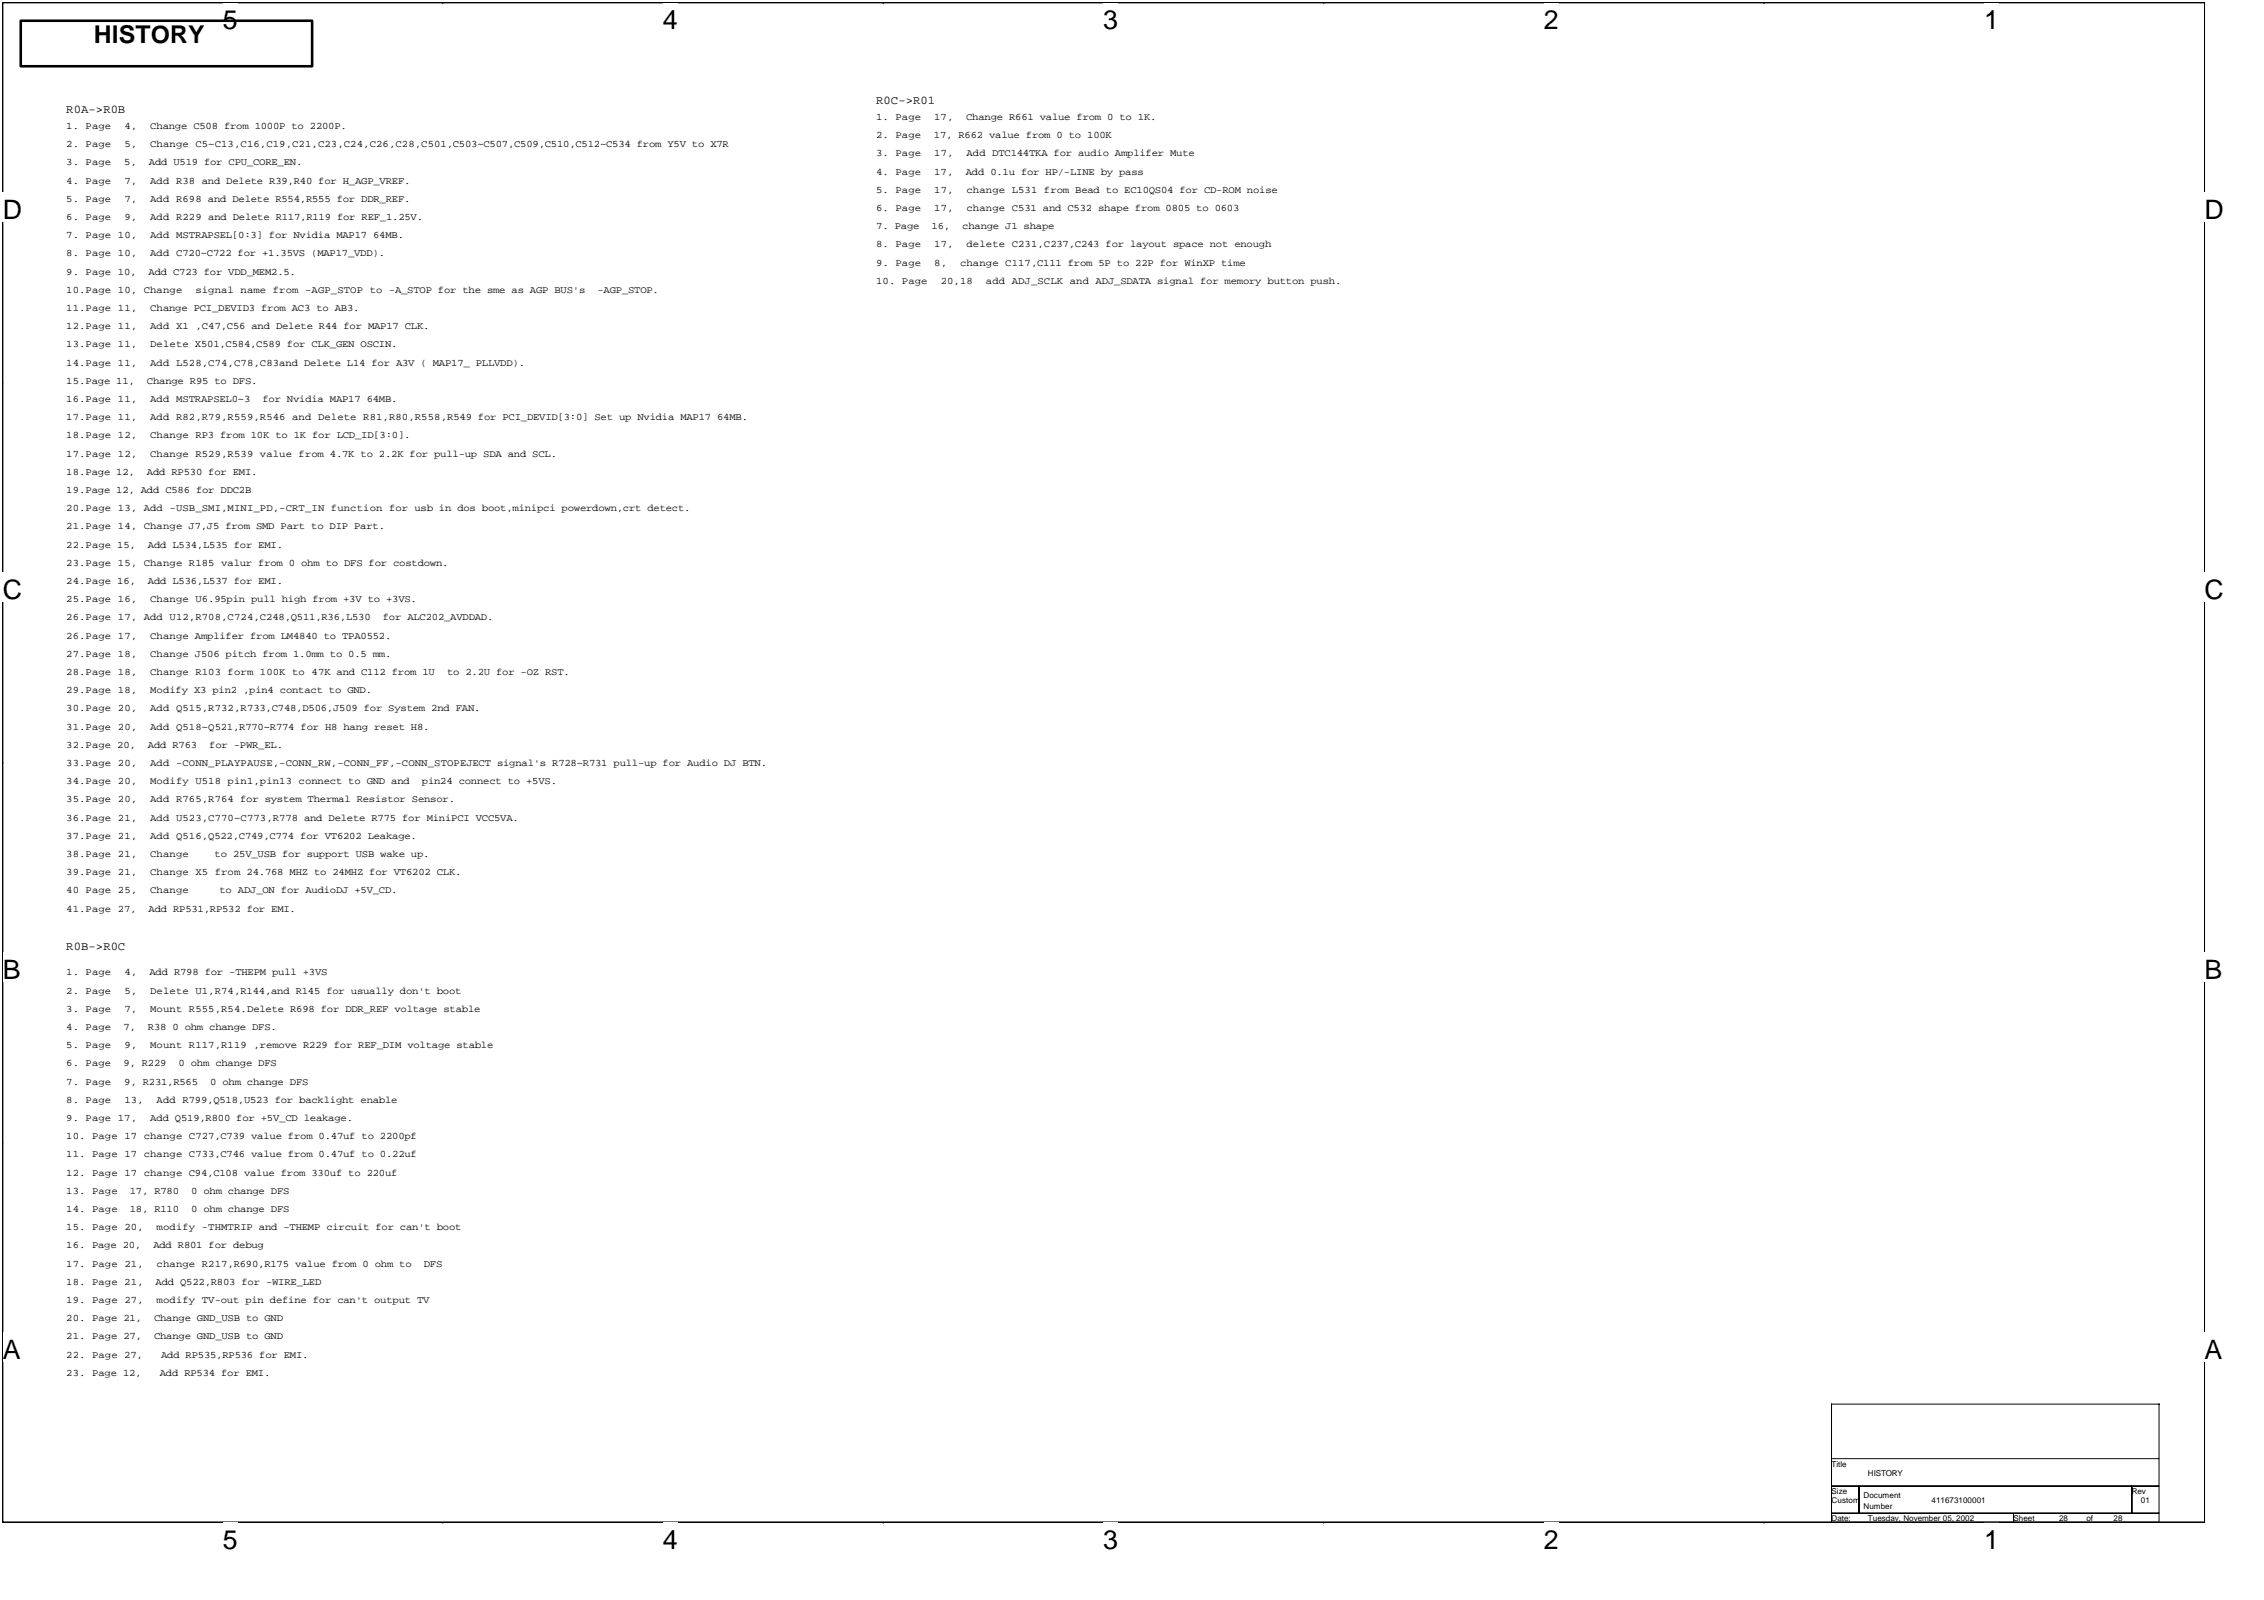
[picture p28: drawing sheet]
<svg xmlns="http://www.w3.org/2000/svg" width="297mm" height="210mm" viewBox="0 0 297 210" stroke-linecap="round" stroke-linejoin="round" font-family="sans-serif">
<defs><g id="words">
<g font-size="3.5">
<text x="29.2" y="3.9">5</text>
<text x="87" y="3.9">4</text>
<text x="144.8" y="3.9">3</text>
<text x="202.5" y="3.9">2</text>
<text x="260.3" y="3.9">1</text>
<text x=".4" y="28.8">D</text>
<text x="289.2" y="28.8">D</text>
<text x=".4" y="78.6">C</text>
<text x="289.2" y="78.6">C</text>
<text x=".4" y="128.4">B</text>
<text x="289.2" y="128.4">B</text>
<text x=".4" y="178.2">A</text>
<text x="289.2" y="178.2">A</text>
<text x="29.2" y="203.2">5</text>
<text x="87" y="203.2">4</text>
<text x="144.8" y="203.2">3</text>
<text x="202.5" y="203.2">2</text>
<text x="260.3" y="203.2">1</text>
</g>
<text font-size="3.2" x="12.3" y="5.6">HISTORY</text>
<g font-size="1.6">
<text x="8.7" y="14.8">R0A-&gt;R0B</text>
<text x="114.9" y="13.6">R0C-&gt;R01</text>
<text x="8.7" y="124.6">R0B-&gt;R0C</text>
</g>
<g font-size="1.3">
<text x="8.7" y="17">1. Page</text>
<text x="16.3" y="17">4,</text>
<text x="19.7" y="17">Change C508 from 1000P to 2200P.</text>
<text x="114.9" y="15.7">1. Page</text>
<text x="122.6" y="15.7">17,</text>
<text x="126.8" y="15.7">Change R661 value from 0 to 1K.</text>
<text x="8.7" y="19.3">2. Page</text>
<text x="8.7" y="21.7">3. Page</text>
<text x="16.3" y="21.7">5,</text>
<text x="16.3" y="19.3">5,</text>
<text x="19.5" y="21.7">Add U519 for CPU_CORE_EN.</text>
<text x="19.7" y="19.3">Change C5~C13,C16,C19,C21,C23,C24,C26,C28,C501,C503~C507,C509,C510,C512~C534 from Y5V to X7R</text>
<text x="114.9" y="18.2">2. Page</text>
<text x="114.9" y="22.9">4. Page</text>
<text x="114.9" y="20.5">3. Page</text>
<text x="122.5" y="18.2">17, R662 value from 0 to 100K</text>
<text x="122.6" y="22.9">17,</text>
<text x="122.6" y="20.5">17,</text>
<text x="126.7" y="22.9">Add 0.1u for HP/-LINE by pass</text>
<text x="126.8" y="20.5">Add DTC144TKA for audio Amplifer Mute</text>
<text x="8.7" y="24.1">4. Page</text>
<text x="8.7" y="26.5">5. Page</text>
<text x="8.7" y="28.9">6. Page</text>
<text x="16.3" y="24.1">7,</text>
<text x="16.3" y="26.5">7,</text>
<text x="16.3" y="28.9">9,</text>
<text x="19.7" y="24.1">Add R38 and Delete R39,R40 for H_AGP_VREF.</text>
<text x="19.7" y="26.5">Add R698 and Delete R554,R555 for DDR_REF.</text>
<text x="19.7" y="28.9">Add R229 and Delete R117,R119 for REF_1.25V.</text>
<text x="114.9" y="25.3">5. Page</text>
<text x="114.9" y="27.7">6. Page</text>
<text x="122.6" y="25.3">17,</text>
<text x="122.6" y="27.7">17,</text>
<text x="126.8" y="25.3">change L531 from Bead to EC10QS04 for CD-ROM noise</text>
<text x="126.8" y="27.7">change C531 and C532 shape from 0805 to 0603</text>
<text x="8.7" y="31.3">7. Page 10,</text>
<text x="8.7" y="33.6">8. Page 10,</text>
<text x="19.7" y="31.3">Add MSTRAPSEL[0:3] for Nvidia MAP17 64MB.</text>
<text x="19.7" y="33.6">Add C720~C722 for +1.35VS (MAP17_VDD).</text>
<text x="114.9" y="30.1">7. Page</text>
<text x="114.9" y="32.5">8. Page</text>
<text x="114.9" y="34.9">9. Page</text>
<text x="122.2" y="30.1">16,</text>
<text x="122.6" y="32.5">17,</text>
<text x="122.6" y="34.9">8,</text>
<text x="126" y="34.9">change C117,C111 from 5P to 22P for WinXP time</text>
<text x="126.3" y="30.1">change J1 shape</text>
<text x="126.8" y="32.5">delete C231,C237,C243 for layout space not enough</text>
<text x="8.7" y="36.1">9. Page 10,</text>
<text x="8.7" y="38.4">10.Page 10, Change</text>
<text x="8.7" y="40.8">11.Page 11,</text>
<text x="19.5" y="36.1">Add C723 for VDD_MEM2.5.</text>
<text x="19.7" y="40.8">Change PCI_DEVID3 from AC3 to AB3.</text>
<text x="25.6" y="38.4">signal name from -AGP_STOP to -A_STOP for the sme as AGP BUS's</text>
<text x="78.4" y="38.4">-AGP_STOP.</text>
<text x="114.9" y="37.2">10. Page</text>
<text x="123.4" y="37.2">20,18</text>
<text x="129.3" y="37.2">add ADJ_SCLK and ADJ_SDATA signal for memory button push.</text>
<text x="8.7" y="43.2">12.Page 11,</text>
<text x="8.7" y="45.6">13.Page 11,</text>
<text x="19.7" y="43.2">Add X1 ,C47,C56 and Delete R44 for MAP17 CLK.</text>
<text x="19.7" y="45.6">Delete X501,C584,C589 for CLK_GEN OSCIN.</text>
<text x="8.7" y="48">14.Page 11,</text>
<text x="8.7" y="50.4">15.Page 11,</text>
<text x="8.7" y="52.8">16.Page 11,</text>
<text x="19.3" y="50.4">Change R95 to DFS.</text>
<text x="19.7" y="48">Add L528,C74,C78,C83and Delete L14 for A3V ( MAP17_ PLLVDD).</text>
<text x="19.7" y="52.8">Add MSTRAPSEL0~3</text>
<text x="34.4" y="52.8">for Nvidia MAP17 64MB.</text>
<text x="8.7" y="55.2">17.Page 11,</text>
<text x="8.7" y="57.5">18.Page 12,</text>
<text x="8.7" y="59.9">17.Page 12,</text>
<text x="19.7" y="55.2">Add R82,R79,R559,R546 and Delete R81,R80,R558,R549 for PCI_DEVID[3:0] Set up Nvidia MAP17 64MB.</text>
<text x="19.7" y="57.5">Change RP3 from 10K to 1K for LCD_ID[3:0].</text>
<text x="19.7" y="59.9">Change R529,R539 value from 4.7K to 2.2K for pull-up SDA and SCL.</text>
<text x="8.7" y="62.3">18.Page 12,</text>
<text x="8.7" y="64.7">19.Page 12, Add C586 for DDC2B</text>
<text x="19.3" y="62.3">Add RP530 for EMI.</text>
<text x="8.7" y="69.5">21.Page 14, Change J7,J5 from SMD Part to DIP Part.</text>
<text x="8.7" y="71.9">22.Page 15,</text>
<text x="8.7" y="67.1">20.Page 13, Add -USB_SMI,MINI_PD,-CRT_IN function for usb in dos boot,minipci powerdown,crt detect.</text>
<text x="19.4" y="71.9">Add L534,L535 for EMI.</text>
<text x="8.7" y="74.2">23.Page 15, Change R185 valur from 0 ohm to DFS for costdown.</text>
<text x="8.7" y="76.7">24.Page 16,</text>
<text x="19.4" y="76.7">Add L536,L537 for EMI.</text>
<text x="8.7" y="79">25.Page 16,</text>
<text x="8.7" y="81.4">26.Page 17, Add U12,R708,C724,C248,Q511,R36,L530</text>
<text x="8.7" y="83.8">26.Page 17,</text>
<text x="19.7" y="79">Change U6.95pin pull high from +3V to +3VS.</text>
<text x="19.7" y="83.8">Change Amplifer from LM4840 to TPA0552.</text>
<text x="50.2" y="81.4">for ALC202_AVDDAD.</text>
<text x="8.7" y="86.2">27.Page 18,</text>
<text x="8.7" y="88.6">28.Page 18,</text>
<text x="19.7" y="86.2">Change J506 pitch from 1.0mm to 0.5 mm.</text>
<text x="19.7" y="88.6">Change R103 form 100K to 47K and C112 from 1U</text>
<text x="58.7" y="88.6">to 2.2U for -OZ RST.</text>
<text x="8.7" y="91">29.Page 18,</text>
<text x="8.7" y="93.3">30.Page 20,</text>
<text x="8.7" y="95.8">31.Page 20,</text>
<text x="19.7" y="91">Modify X3 pin2 ,pin4 contact to GND.</text>
<text x="19.7" y="93.3">Add Q515,R732,R733,C748,D506,J509 for System 2nd FAN.</text>
<text x="19.7" y="95.8">Add Q518~Q521,R770~R774 for H8 hang reset H8.</text>
<text x="8.7" y="98.1">32.Page 20,</text>
<text x="8.7" y="100.5">33.Page 20,</text>
<text x="19.4" y="98.1">Add R763</text>
<text x="19.7" y="100.5">Add -CONN_PLAYPAUSE,-CONN_RW,-CONN_FF,-CONN_STOPEJECT signal's R728~R731 pull-up for Audio DJ BTN.</text>
<text x="27.5" y="98.1">for -PWR_EL.</text>
<text x="8.7" y="102.9">34.Page 20,</text>
<text x="8.7" y="105.3">35.Page 20,</text>
<text x="8.7" y="107.7">36.Page 21,</text>
<text x="19.7" y="102.9">Modify U518 pin1,pin13 connect to GND and</text>
<text x="19.7" y="105.3">Add R765,R764 for system Thermal Resistor Sensor.</text>
<text x="19.7" y="107.7">Add U523,C770~C773,R778 and Delete R775 for MiniPCI VCC5VA.</text>
<text x="55.3" y="102.9">pin24 connect to +5VS.</text>
<text x="8.7" y="110.1">37.Page 21,</text>
<text x="8.7" y="112.5">38.Page 21,</text>
<text x="19.7" y="110.1">Add Q516,Q522,C749,C774 for VT6202 Leakage.</text>
<text x="19.7" y="112.5">Change</text>
<text x="28.2" y="112.5">to 25V_USB for support USB wake up.</text>
<text x="8.7" y="114.8">39.Page 21,</text>
<text x="8.7" y="117.2">40 Page 25,</text>
<text x="8.7" y="119.6">41.Page 27,</text>
<text x="19.5" y="119.6">Add RP531,RP532 for EMI.</text>
<text x="19.7" y="114.8">Change X5 from 24.768 MHZ to 24MHZ for VT6202 CLK.</text>
<text x="19.7" y="117.2">Change</text>
<text x="28.8" y="117.2">to ADJ_ON for AudioDJ +5V_CD.</text>
<text x="8.7" y="128">1. Page</text>
<text x="8.7" y="130.4">2. Page</text>
<text x="16.3" y="128">4,</text>
<text x="16.3" y="130.4">5,</text>
<text x="19.6" y="128">Add R798 for -THEPM pull +3VS</text>
<text x="19.7" y="130.4">Delete U1,R74,R144,and R145 for usually don't boot</text>
<text x="8.7" y="132.8">3. Page</text>
<text x="8.7" y="137.5">5. Page</text>
<text x="8.7" y="135.1">4. Page</text>
<text x="16.2" y="135.1">7,</text>
<text x="16.3" y="132.8">7,</text>
<text x="16.3" y="137.5">9,</text>
<text x="19.4" y="135.1">R38 0 ohm change DFS.</text>
<text x="19.7" y="132.8">Mount R555,R54.Delete R698 for DDR_REF voltage stable</text>
<text x="19.7" y="137.5">Mount R117,R119 ,remove R229 for REF_DIM voltage stable</text>
<text x="8.7" y="139.9">6. Page</text>
<text x="8.7" y="142.3">7. Page</text>
<text x="16.2" y="139.9">9, R229</text>
<text x="16.3" y="142.3">9, R231,R565</text>
<text x="23.4" y="139.9">0 ohm change DFS</text>
<text x="27.6" y="142.3">0 ohm change DFS</text>
<text x="8.7" y="144.7">8. Page</text>
<text x="8.7" y="147.1">9. Page 17,</text>
<text x="8.7" y="149.5">10. Page 17 change C727,C739 value from 0.47uf to 2200pf</text>
<text x="16.3" y="144.7">13,</text>
<text x="19.7" y="147.1">Add Q519,R800 for +5V_CD leakage.</text>
<text x="20.6" y="144.7">Add R799,Q518,U523 for backlight enable</text>
<text x="8.7" y="151.8">11. Page 17 change C733,C746 value from 0.47uf to 0.22uf</text>
<text x="8.7" y="154.3">12. Page 17 change C94,C108 value from 330uf to 220uf</text>
<text x="8.7" y="156.6">13. Page</text>
<text x="8.7" y="159">14. Page</text>
<text x="8.7" y="161.4">15. Page 20,</text>
<text x="17" y="156.6">17, R780</text>
<text x="17" y="159">18, R110</text>
<text x="20.6" y="161.4">modify -THMTRIP and -THEMP circuit for can't boot</text>
<text x="25.1" y="156.6">0 ohm change DFS</text>
<text x="25.1" y="159">0 ohm change DFS</text>
<text x="8.7" y="163.8">16. Page 20,</text>
<text x="8.7" y="166.2">17. Page 21,</text>
<text x="20.1" y="163.8">Add R801 for debug</text>
<text x="20.6" y="166.2">change R217,R690,R175 value from 0 ohm to</text>
<text x="55.6" y="166.2">DFS</text>
<text x="8.7" y="168.6">18. Page 21,</text>
<text x="8.7" y="170.9">19. Page 27,</text>
<text x="8.7" y="173.3">20. Page 21,</text>
<text x="20.2" y="173.3">Change GND_USB to GND</text>
<text x="20.4" y="168.6">Add Q522,R803 for -WIRE_LED</text>
<text x="20.6" y="170.9">modify TV-out pin define for can't output TV</text>
<text x="8.7" y="175.7">21. Page 27,</text>
<text x="8.7" y="178.1">22. Page 27,</text>
<text x="20.2" y="175.7">Change GND_USB to GND</text>
<text x="21.1" y="178.1">Add RP535,RP536 for EMI.</text>
<text x="8.7" y="180.5">23. Page 12,</text>
<text x="21" y="180.5">Add RP534 for EMI.</text>
</g>
<g font-size="1.1">
<text x="240.3" y="197.2">Custom</text>
<text x="240.3" y="192.4">Title</text>
<text x="240.3" y="196">Size</text>
<text x="244.5" y="196.5">Document</text>
<text x="244.5" y="197.9">Number</text>
<text x="245.1" y="193.6">HISTORY</text>
<text x="253.4" y="197.2">411673100001</text>
<text x="279.7" y="196">Rev</text>
<text x="280.9" y="197.2">01</text>
<text x="240.3" y="199.6">Date:</text>
<text x="245.1" y="199.6">Tuesday, November 05, 2002</text>
<text x="264.2" y="199.6">Sheet</text>
<text x="270.1" y="199.6">28</text>
<text x="273.7" y="199.6">of</text>
<text x="277.3" y="199.6">28</text>
</g>
</g></defs>
<path d="M.4 .4h288.8v199.3h-288.8v-199.3h288.8v199.3h-288.8z" fill="none" stroke="#000" stroke-width=".13"/>
<g fill="#fff">
<path d="M29.2 .4h2v3.8h-2z"/>
<path d="M29.2 199.7h2v3.9h-2z"/>
</g>
<path d="M58.1 .4h.1M58.1 199.7h.1" fill="none" stroke="#000" stroke-width=".13"/>
<g fill="#fff">
<path d="M87 .4h1.9v3.8h-1.9z"/>
<path d="M87 199.7h1.9v3.9h-1.9z"/>
</g>
<path d="M115.9 .4h.1M115.9 199.7h.1" fill="none" stroke="#000" stroke-width=".13"/>
<g fill="#fff">
<path d="M144.8 .4h1.9v3.8h-1.9z"/>
<path d="M144.8 199.7h1.9v3.9h-1.9z"/>
</g>
<path d="M173.7 .4h.1M173.7 199.7h.1" fill="none" stroke="#000" stroke-width=".13"/>
<g fill="#fff">
<path d="M202.5 .4h2v3.8h-2z"/>
<path d="M202.5 199.7h2v3.9h-2z"/>
</g>
<path d="M231.5 .4h.1M231.5 199.7h.1" fill="none" stroke="#000" stroke-width=".13"/>
<g fill="#fff">
<path d="M260.3 .4h2v3.8h-2z"/>
<path d="M260.3 199.7h2v3.9h-2z"/>
<path d="M.4 25.2h2.5v3.9h-2.5z"/>
<path d="M289.2 25.2h2.6v3.9h-2.6z"/>
<path d="M.4 75.1h2.5v3.9h-2.5z"/>
<path d="M289.2 75.1h2.6v3.9h-2.6z"/>
</g>
<path d="M.4 50.2h.1M289.2 50.2h.1" fill="none" stroke="#000" stroke-width=".13"/>
<g fill="#fff">
<path d="M.4 124.9h2.3v3.9h-2.3z"/>
<path d="M289.2 124.9h2.4v3.9h-2.4z"/>
</g>
<path d="M.4 100h.1M289.2 100h.1" fill="none" stroke="#000" stroke-width=".13"/>
<g fill="#fff">
<path d="M.4 174.7h2.3v3.9h-2.3z"/>
<path d="M289.2 174.7h2.4v3.9h-2.4z"/>
</g>
<path d="M.4 149.8h.1M289.2 149.8h.1M240.3 195h3.6v3.5h-3.6zM240.3 191.4h43v3.6h-43zM240.3 198.5h23.9v1.2h-23.9zM243.9 195h35.8v3.5h-35.8zM264.2 198.5h19.1v1.2h-19.1zM279.7 195h3.6v3.5h-3.6z" fill="none" stroke="#000" stroke-width=".13"/>
<path d="M2.7 2.7h38.3v6h-38.3z" fill="none" stroke="#000" stroke-width=".34"/>
<g fill="#fff">
<path d="M248.2 185.2h24.7v6h-24.7z"/>
<path d="M248.2 186.1h24.7v4.6h-24.7z"/>
</g>
<path d="M240.3 184.2v7.2M240.3 184.2h43M283.3 184.2v7.2" fill="none" stroke="#000" stroke-width=".13"/>
<use href="#words"/>
</svg>
